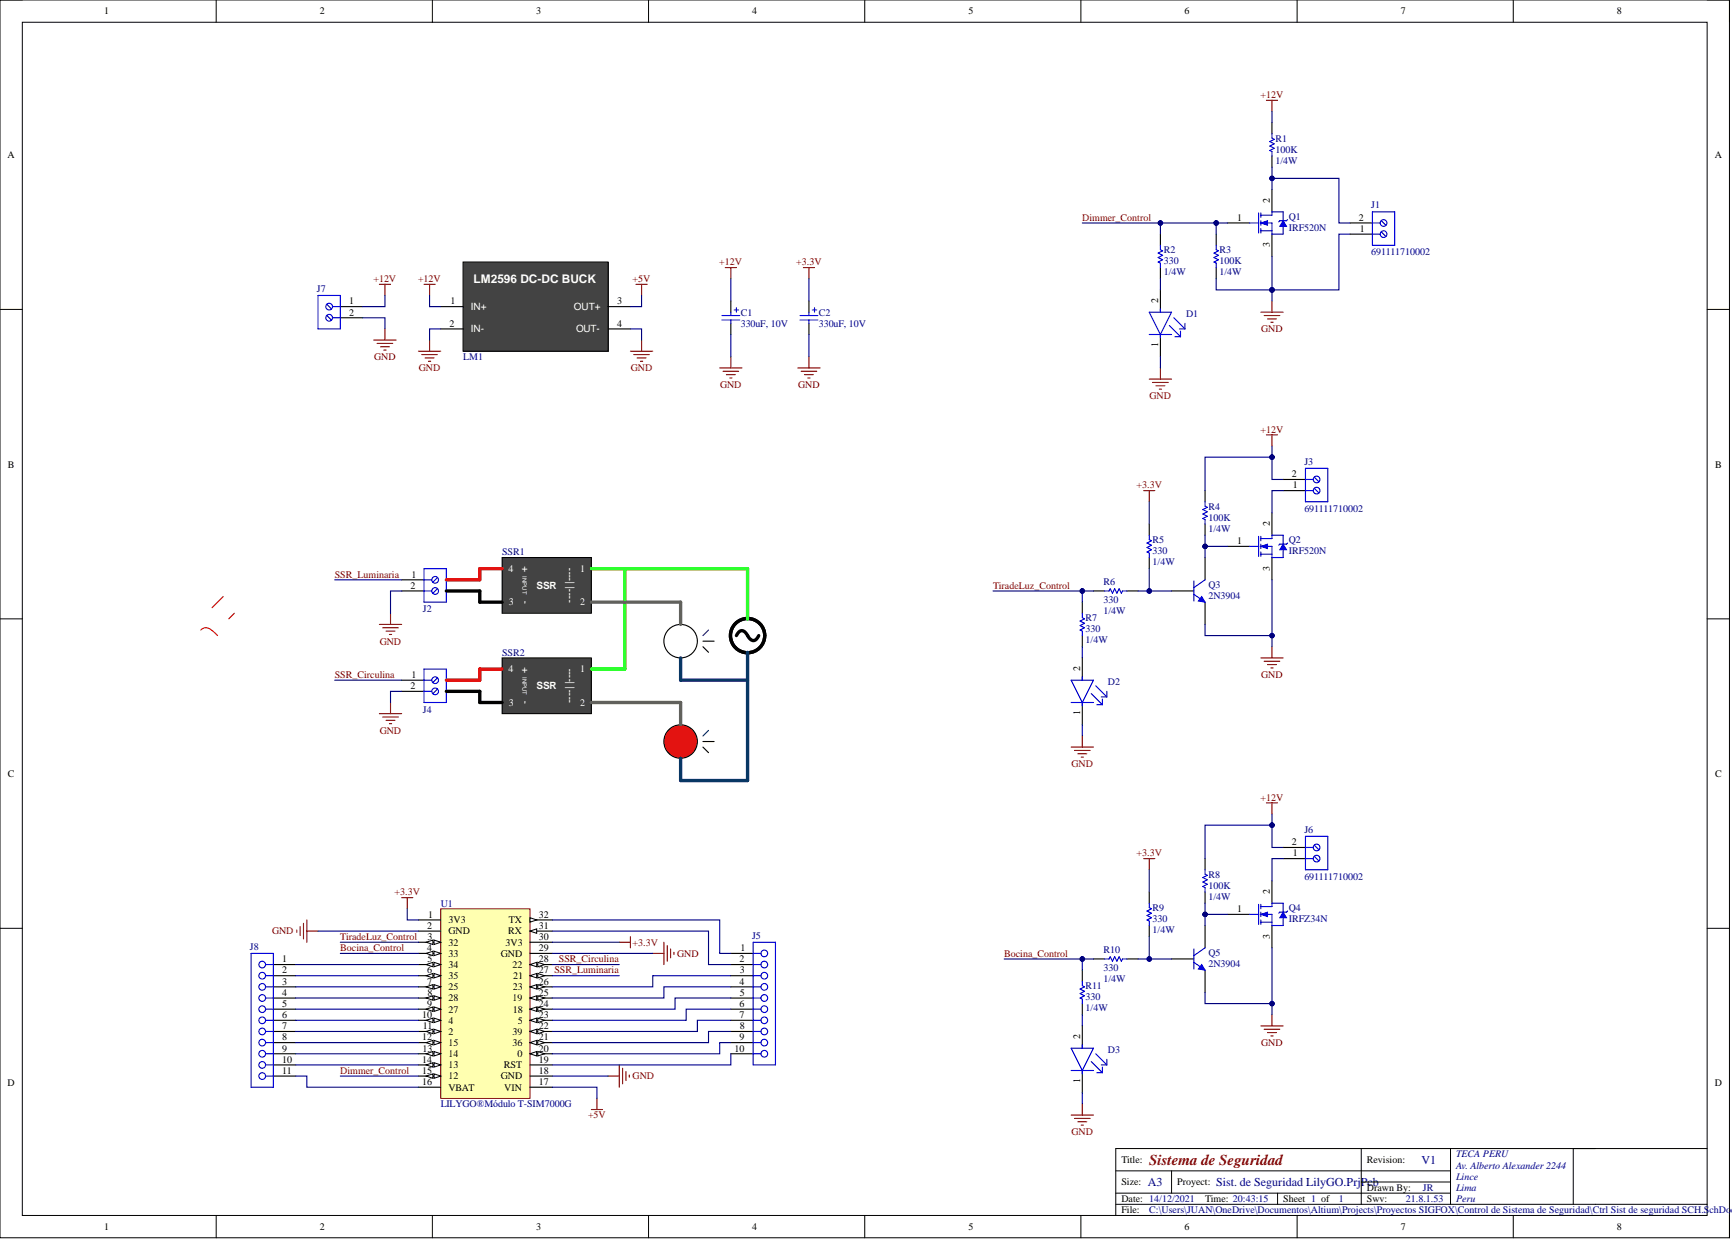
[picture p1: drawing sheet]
<svg xmlns="http://www.w3.org/2000/svg" width="393mm" height="282mm" viewBox="0 0 393 282" stroke-linecap="round" stroke-linejoin="round" font-family="sans-serif">
<defs><g id="words">
<text font-size="3.4" fill="#800000" x="261" y="264.5">Sistema de Seguridad</text>
<text font-size="2.7" fill="#fff" x="107.6" y="64.2">LM2596 DC-DC BUCK</text>
<g font-size="2.7" fill="#000080">
<text x="260.7" y="269.4">A3</text>
<text x="276.2" y="269.4">Sist. de Seguridad LilyGO.PrjPcb</text>
<text x="322.8" y="264.3">V1</text>
</g>
<g font-size="2.3">
<text x="23.7" y="3.3">1</text>
<text x="72.6" y="3.3">2</text>
<text x="121.8" y="3.3">3</text>
<text x="170.8" y="3.3">4</text>
<text x="220" y="3.3">5</text>
<text x="269" y="3.3">6</text>
<text x="318.1" y="3.3">7</text>
<text x="367.2" y="3.3">8</text>
<text x="1.7" y="35.9">A</text>
<text x="389.4" y="35.9">A</text>
<text x="288.4" y="46.1" transform="rotate(-90 288.4 46.1)">2</text>
<text x="280.9" y="50.1">1</text>
<text x="308.6" y="50.1">2</text>
<text x="308.8" y="52.7">1</text>
<text x="288.4" y="56.2" transform="rotate(-90 288.4 56.2)">3</text>
<text x="79.3" y="69.1">1</text>
<text x="79.3" y="71.7">2</text>
<text x="102.3" y="69.1">1</text>
<text x="140.1" y="69.1">3</text>
<text x="263" y="68.9" transform="rotate(-90 263 68.9)">2</text>
<text x="102.1" y="74.2">2</text>
<text x="140.1" y="74.2">4</text>
<text x="263" y="78.8" transform="rotate(-90 263 78.8)">1</text>
<text x="1.8" y="106.2">B</text>
<text x="389.5" y="106.2">B</text>
<text x="293.4" y="108.4">2</text>
<text x="293.6" y="110.9">1</text>
<text x="288.4" y="119.5" transform="rotate(-90 288.4 119.5)">2</text>
<text x="280.9" y="123.6">1</text>
<text x="93.4" y="131.2">1</text>
<text x="288.4" y="129.6" transform="rotate(-90 288.4 129.6)">3</text>
<text x="93.2" y="133.7">2</text>
<text x="93.4" y="154">1</text>
<text x="245.3" y="152.5" transform="rotate(-90 245.3 152.5)">2</text>
<text x="93.2" y="156.5">2</text>
<text x="245.3" y="162.4" transform="rotate(-90 245.3 162.4)">1</text>
<text x="1.8" y="176.5">C</text>
<text x="389.5" y="176.5">C</text>
<text x="293.4" y="192">2</text>
<text x="293.6" y="194.5">1</text>
<text x="288.4" y="203.1" transform="rotate(-90 288.4 203.1)">2</text>
<text x="97.2" y="208.4">1</text>
<text x="101.9" y="209.7">3V3</text>
<text x="115.6" y="209.7">TX</text>
<text x="122.4" y="208.4">32</text>
<text x="280.9" y="207.2">1</text>
<text x="97" y="211">2</text>
<text x="97.1" y="213.5">3</text>
<text x="101.9" y="212.2">GND</text>
<text x="101.9" y="214.8">32</text>
<text x="114.8" y="214.8">3V3</text>
<text x="115.4" y="212.2">RX</text>
<text x="122.4" y="213.5">30</text>
<text x="122.4" y="211">31</text>
<text x="288.4" y="213.2" transform="rotate(-90 288.4 213.2)">3</text>
<text x="64.1" y="221.1">2</text>
<text x="64.1" y="218.6">1</text>
<text x="97" y="216">4</text>
<text x="97" y="221.1">6</text>
<text x="97.1" y="218.6">5</text>
<text x="101.9" y="217.3">33</text>
<text x="101.9" y="219.8">34</text>
<text x="113.7" y="217.3">GND</text>
<text x="116.4" y="219.8">22</text>
<text x="122.4" y="221.1">27 SSR_Luminaria</text>
<text x="122.4" y="218.6">28</text>
<text x="122.4" y="216">29</text>
<text x="168" y="218.6">2</text>
<text x="168" y="221.1">3</text>
<text x="168.2" y="216">1</text>
<text x="64.1" y="223.6">3</text>
<text x="64.1" y="226.2">4</text>
<text x="97" y="223.6">7</text>
<text x="97.1" y="226.2">8</text>
<text x="101.9" y="222.4">35</text>
<text x="101.9" y="224.9">25</text>
<text x="101.9" y="227.4">28</text>
<text x="116.4" y="227.4">19</text>
<text x="116.5" y="224.9">23</text>
<text x="116.6" y="222.4">21</text>
<text x="122.4" y="226.2">25</text>
<text x="122.4" y="223.6">26</text>
<text x="168" y="223.6">4</text>
<text x="168" y="226.2">5</text>
<text x="64.1" y="228.7">5</text>
<text x="64.1" y="231.2">6</text>
<text x="64.1" y="233.8">7</text>
<text x="95.9" y="231.2">10</text>
<text x="96" y="233.8">11</text>
<text x="97" y="228.7">9</text>
<text x="101.9" y="230">27</text>
<text x="101.9" y="232.5">4</text>
<text x="116.4" y="230">18</text>
<text x="117.6" y="232.5">5</text>
<text x="122.4" y="233.8">22</text>
<text x="122.4" y="231.2">23</text>
<text x="122.4" y="228.7">24</text>
<text x="168" y="228.7">6</text>
<text x="168" y="231.2">7</text>
<text x="168" y="233.8">8</text>
<text x="64.1" y="236.3">8</text>
<text x="64.1" y="238.8">9</text>
<text x="95.9" y="236.3">12</text>
<text x="96" y="238.8">13</text>
<text x="101.9" y="235">2</text>
<text x="101.9" y="237.6">15</text>
<text x="116.4" y="237.6">36</text>
<text x="116.4" y="235">39</text>
<text x="122.4" y="238.8">20</text>
<text x="122.4" y="236.3">21</text>
<text x="166.8" y="238.8">10</text>
<text x="168" y="236.3">9</text>
<text x="245.3" y="236.1" transform="rotate(-90 245.3 236.1)">2</text>
<text x="64.1" y="241.4">10</text>
<text x="64.1" y="243.9">11</text>
<text x="95.9" y="241.4">14</text>
<text x="95.9" y="243.9">15</text>
<text x="101.9" y="240.1">14</text>
<text x="101.9" y="242.6">13</text>
<text x="101.9" y="245.2">12</text>
<text x="113.7" y="245.2">GND</text>
<text x="114.5" y="242.6">RST</text>
<text x="117.5" y="240.1">0</text>
<text x="122.4" y="243.9">18</text>
<text x="122.4" y="241.4">19</text>
<text x="1.7" y="246.8">D</text>
<text x="95.9" y="246.4">16</text>
<text x="101.9" y="247.7">VBAT</text>
<text x="114.5" y="247.7">VIN</text>
<text x="122.4" y="246.4">17</text>
<text x="245.3" y="246" transform="rotate(-90 245.3 246)">1</text>
<text x="389.4" y="246.8">D</text>
<text x="254.7" y="264.2">Title:</text>
<text x="254.7" y="269.2">Size:</text>
<text x="267.3" y="269.2">Proyect:</text>
<text x="310.4" y="264.2">Revision:</text>
<text x="254.7" y="273">Date: 14/12/2021</text>
<text x="254.7" y="275.6">File:</text>
<text x="273.7" y="273">Time: 20:43:15</text>
<text x="291.4" y="273">Sheet 1 of</text>
<text x="310.4" y="270.5">Drawn By:</text>
<text x="310.4" y="273">Swv:</text>
<text x="23.7" y="279.4">1</text>
<text x="72.6" y="279.4">2</text>
<text x="121.8" y="279.4">3</text>
<text x="170.8" y="279.4">4</text>
<text x="220" y="279.4">5</text>
<text x="269" y="279.4">6</text>
<text x="318.1" y="279.4">7</text>
<text x="367.2" y="279.4">8</text>
</g>
<g font-size="2.3" fill="#800000">
<text x="286.3" y="22.3">+12V</text>
<text x="245.8" y="50.1">Dimmer_Control</text>
<text x="84.8" y="64.1">+12V</text>
<text x="94.9" y="64.1">+12V</text>
<text x="143.7" y="64.1">+5V</text>
<text x="163.4" y="60.3">+12V</text>
<text x="180.8" y="60.3">+3.3V</text>
<text x="286.4" y="75.5">GND</text>
<text x="85" y="81.8">GND</text>
<text x="95.1" y="84.3">GND</text>
<text x="143.3" y="84.3">GND</text>
<text x="163.5" y="88.1">GND</text>
<text x="181.3" y="88.1">GND</text>
<text x="261.1" y="90.7">GND</text>
<text x="286.3" y="98.3">+12V</text>
<text x="258.1" y="110.9">+3.3V</text>
<text x="76" y="131.2">SSR_Luminaria</text>
<text x="225.5" y="133.7">TiradeLuz_Control</text>
<text x="86.2" y="146.4">GND</text>
<text x="76" y="154">SSR_Circulina</text>
<text x="286.4" y="154">GND</text>
<text x="86.2" y="166.7">GND</text>
<text x="243.3" y="174.3">GND</text>
<text x="286.3" y="181.8">+12V</text>
<text x="258.1" y="194.5">+3.3V</text>
<text x="89.6" y="203.4">+3.3V</text>
<text x="61.8" y="212.2">GND</text>
<text x="77.3" y="213.5">TiradeLuz_Control</text>
<text x="143.7" y="214.8">+3.3V</text>
<text x="77.3" y="216">Bocina_Control</text>
<text x="126.9" y="218.6">SSR_Circulina</text>
<text x="153.8" y="217.3">GND</text>
<text x="228.1" y="217.3">Bocina_Control</text>
<text x="286.4" y="237.6">GND</text>
<text x="77.3" y="243.9">Dimmer_Control</text>
<text x="143.7" y="245.2">GND</text>
<text x="133.5" y="254">+5V</text>
<text x="243.3" y="257.8">GND</text>
</g>
<g font-size="2.3" fill="#000080">
<text x="289.6" y="34.7">100K</text>
<text x="289.6" y="32.2">R1</text>
<text x="289.6" y="37.2">1/4W</text>
<text x="311.4" y="47.4">J1</text>
<text x="292.7" y="49.9">Q1</text>
<text x="292.7" y="52.4">IRF520N</text>
<text x="264.3" y="57.5">R2</text>
<text x="277" y="57.5">R3</text>
<text x="311.4" y="58">691111710002</text>
<text x="264.3" y="60">330</text>
<text x="264.3" y="62.6">1/4W</text>
<text x="277" y="60">100K</text>
<text x="277" y="62.6">1/4W</text>
<text x="72" y="66.4">J7</text>
<text x="168.3" y="71.7">C1</text>
<text x="186" y="71.7">C2</text>
<text x="269.4" y="71.9">D1</text>
<text x="168.3" y="74.2">330uF, 10V</text>
<text x="186" y="74.2">330uF, 10V</text>
<text x="105.2" y="81.8">LM1</text>
<text x="296.2" y="105.6">J3</text>
<text x="274.4" y="118.3">100K</text>
<text x="274.4" y="115.7">R4</text>
<text x="296.2" y="116.2">691111710002</text>
<text x="261.8" y="125.9">330</text>
<text x="261.8" y="123.3">R5</text>
<text x="274.4" y="120.8">1/4W</text>
<text x="292.7" y="123.3">Q2</text>
<text x="292.7" y="125.9">IRF520N</text>
<text x="114" y="126.1">SSR1</text>
<text x="261.8" y="128.4">1/4W</text>
<text x="250.6" y="137">330</text>
<text x="250.6" y="133">R6</text>
<text x="274.4" y="133.5">Q3</text>
<text x="274.4" y="136">2N3904</text>
<text x="96" y="139">J2</text>
<text x="246.6" y="143.6">330</text>
<text x="246.6" y="141.1">R7</text>
<text x="250.6" y="139.6">1/4W</text>
<text x="114" y="148.9">SSR2</text>
<text x="246.6" y="146.1">1/4W</text>
<text x="251.6" y="155.5">D2</text>
<text x="96" y="161.8">J4</text>
<text x="296.2" y="189.2">J6</text>
<text x="274.4" y="201.9">100K</text>
<text x="274.4" y="199.3">R8</text>
<text x="296.2" y="199.8">691111710002</text>
<text x="100.1" y="205.9">U1</text>
<text x="261.8" y="209.5">330</text>
<text x="261.8" y="206.9">R9</text>
<text x="274.4" y="204.4">1/4W</text>
<text x="292.7" y="206.9">Q4</text>
<text x="292.7" y="209.5">IRFZ34N</text>
<text x="56.8" y="215.8">J8</text>
<text x="170.8" y="213.3">J5</text>
<text x="261.8" y="212">1/4W</text>
<text x="250.6" y="220.6">330</text>
<text x="250.6" y="216.5">R10</text>
<text x="274.4" y="217.1">Q5</text>
<text x="274.4" y="219.6">2N3904</text>
<text x="246.6" y="227.2">330</text>
<text x="246.6" y="224.7">R11</text>
<text x="250.6" y="223.1">1/4W</text>
<text x="246.6" y="229.7">1/4W</text>
<text x="251.6" y="239.1">D3</text>
<text x="100.1" y="251.5">LILYGO®Módulo T-SIM7000G</text>
<text x="330.7" y="262.9">TECA PERU</text>
<text x="330.7" y="265.4">Av. Alberto Alexander 2244</text>
<text x="330.7" y="268">Lince</text>
<text x="261" y="275.6">C:\Users\JUAN\OneDrive\Documentos\Altium\Projects\Proyectos SIGFOX\Control de Sistema de Seguridad\Ctrl Sist de seguridad SCH.SchDoc</text>
<text x="304.1" y="273">1</text>
<text x="319.3" y="273">21.8.1.53</text>
<text x="323.1" y="270.5">JR</text>
<text x="330.7" y="270.5">Lima</text>
<text x="330.7" y="273">Peru</text>
</g>
<g font-size="2.3" fill="#fff">
<text x="106.9" y="70.4">IN+</text>
<text x="130.3" y="70.4">OUT+</text>
<text x="106.9" y="75.5">IN-</text>
<text x="130.8" y="75.5">OUT-</text>
<text x="115.5" y="129.9">4</text>
<text x="118.5" y="130">+</text>
<text x="131.8" y="129.9">1</text>
<text x="115.6" y="137.5">3</text>
<text x="119.9" y="137.1" transform="rotate(-90 119.9 137.1)">-</text>
<text x="121.8" y="133.8">SSR</text>
<text x="130" y="136.8" transform="rotate(-90 130 136.8)">----| |----</text>
<text x="131.8" y="137.5">2</text>
<text x="115.5" y="152.7">4</text>
<text x="118.5" y="152.8">+</text>
<text x="131.8" y="152.7">1</text>
<text x="115.6" y="160.3">3</text>
<text x="119.9" y="159.9" transform="rotate(-90 119.9 159.9)">-</text>
<text x="121.8" y="156.6">SSR</text>
<text x="130" y="159.6" transform="rotate(-90 130 159.6)">----| |----</text>
<text x="131.8" y="160.3">2</text>
</g>
<g font-size="1.3" fill="#fff">
<text x="118.6" y="130.9" transform="rotate(90 118.6 130.9)">INPUT</text>
<text x="118.6" y="153.7" transform="rotate(90 118.6 153.7)">INPUT</text>
</g>
</g></defs>
<g fill="none" stroke="#000" stroke-width=".23">
<path d="M0 0h392.8v281.1h-392.8zM0 0h5.1M49.1 0v5.1M98.2 0v5.1M147.3 0v5.1M196.4 0v5.1M245.5 0v5.1M294.6 0v5.1M343.7 0v5.1M387.7 0h5.1v5.1M5.1 5.1h382.6v271h-382.6zM0 70.3h5.1"/>
<path d="M387.7 70.3h5.1M0 140.6h5.1M387.7 140.6h5.1M0 210.8h5.1M387.7 210.8h5.1M49.1 276.1v5M98.2 276.1v5M147.3 276.1v5M196.4 276.1v5M245.5 276.1v5M253.4 265.9h76M253.4 273.5h134.3"/>
<path d="M253.4 271h76M266.1 265.9v5.1M290.1 271v2.5M294.6 276.1v5M309.1 260.9v12.6M309.1 268.5h20.3M329.4 260.9v12.6M343.7 276.1v5M357.3 260.9v12.6M387.7 260.9h-134.3v15.2M392.8 276.1v5"/>
</g>
<path d="M278.7 50.6h5.1M288.9 43v5.1M288.9 53.2v5" fill="none" stroke="#000" stroke-width=".25"/>
<path d="M283.8 50.6h2M285.8 48.4v4.5M286.3 48.9h2.6M286.3 50.6h2.6v2.6M286.3 52.4h2.6M286.3 48.4v1M286.3 50.1v1.1M286.3 51.9v1" fill="none" stroke="#00f" stroke-width=".25"/>
<path d="M286.3 50.6l1.6-.5v1.1z" fill="#00f"/>
<path d="M286.3 50.6l1.6-.5v1.1z" fill="none" stroke="#00f" stroke-width=".23"/>
<path d="M288.9 48.9v-.8h2.5v2M291.4 51.4v1.8h-2.5" fill="none" stroke="#00f" stroke-width=".25"/>
<path d="M291.4 50.1l.8 1.3h-1.6z" fill="#00f"/>
<path d="M291.4 50.1l.8 1.3h-1.6z" fill="none" stroke="#00f" stroke-width=".23"/>
<path d="M292.4 49.9l-.2 .2h-1.6l-.2 .3M271.1 135l2.6 1.8M271.1 132v4.5M273.7 131.7l-2.6 1.8" fill="none" stroke="#00f" stroke-width=".25"/>
<path d="M266.1 134.2h5M273.7 126.6v5.1M273.7 136.8v5" fill="none" stroke="#000" stroke-width=".25"/>
<path d="M272.9 135.5l.8 1.3-1.5-.3z" fill="#00f"/>
<path d="M272.9 135.5l.8 1.3-1.5-.3z" fill="none" stroke="#00f" stroke-width=".23"/>
<path d="M288.9 27.9v2.5M288.9 35.5v2.5M263.5 53.2v2.5M276.2 53.2v2.5M263.5 60.8v2.5M263.5 65.8v5.1M263.5 76v5M276.2 60.8v2.5M288.9 116.5v5.1M278.7 124.1h5.1M288.9 126.6v5.1" fill="none" stroke="#000" stroke-width=".25"/>
<g fill="none" stroke="#00f" stroke-width=".25">
<path d="M288.9 30.4v1l.5 .3-1 .5 1 .5-1 .5 1 .5-1 .5 .5 .2v1.1M263.5 55.7v1l.5 .3-1 .5 1 .5-1 .5 1 .5-1 .5 .5 .3v1M276.2 55.7v1l.5 .3-1 .5 1 .5-1 .5 1 .5-1 .5 .5 .3v1M261 70.9h5.1l-2.6 5.1zM261 76h5.1M263.5 70.2v.7M263.5 76v.7M265.6 73.9l2.5 2.6M266.6 72.2l2.5 2.5M266.8 76.5h1.3M267.8 74.7h1.3M268.1 75.2v1.3"/>
<path d="M269.1 73.4v1.3M283.8 124.1h2M285.8 121.8v4.6M286.3 124.1h2.6v2.5M286.3 122.3h2.6M286.3 125.9h2.6M286.3 121.8v1M286.3 123.6v1M286.3 125.4v1"/>
</g>
<path d="M287.6 22.8h2.5M288.9 22.8v2.5M286.3 70.9h5.1M287.1 71.7h3.5M287.9 72.4h2M288.6 73.2h.5M288.9 68.4v2.5M261 86.1h5.1M261.8 86.9h3.5M262.5 87.6h2M263.3 88.4h.5M263.5 83.6v2.5" fill="none" stroke="#800000" stroke-width=".25"/>
<path d="M286.3 124.1l1.6-.5v1z" fill="#00f"/>
<path d="M286.3 124.1l1.6-.5v1z" fill="none" stroke="#00f" stroke-width=".23"/>
<path d="M288.9 122.3v-.7h2.5v2M291.4 124.9v1.7h-2.5" fill="none" stroke="#00f" stroke-width=".25"/>
<path d="M291.4 123.6l.8 1.3h-1.6z" fill="#00f"/>
<path d="M291.4 123.6l.8 1.3h-1.6z" fill="none" stroke="#00f" stroke-width=".23"/>
<g fill="none" stroke="#00f" stroke-width=".25">
<path d="M273.7 114v1l.5 .2-1 .5 1 .5-1 .6 1 .5-1 .5 .5 .2v1M296.5 111.4h1.8M296.5 108.9h1.8M296.5 106.4h5v7.6h-5zM298.5 110.9l1.1 1.1M298.5 108.4l1.1 1M245.8 139.3v1l.5 .3-1 .5 1 .5-1 .5 1 .5-1 .5 .5 .2v1.1M250.9 134.2h1l.2-.5 .5 1 .5-1 .6 1 .5-1 .5 1 .2-.5h1M261 121.6v1l.5 .2-1 .5 1 .5-1 .6 1 .5-1 .5 .5 .2v1M292.4 123.3l-.2 .3h-1.6l-.2 .2M243.3 154.5h5l-2.5 5.1zM243.3 159.6h5"/>
<path d="M245.8 153.7v.8M245.8 159.6v.7M247.8 157.5l2.6 2.6M248.8 155.8l2.6 2.5M250.1 158.3h1.3M250.4 158.8v1.3M251.4 157v1.3M249.1 160.1h1.3M271.1 218.6l2.6 1.7M271.1 215.5v4.6M273.7 215.3l-2.6 1.8"/>
<circle cx="299" cy="108.9" r=".76"/>
<circle cx="299" cy="111.4" r=".76"/>
</g>
<g fill="none" stroke="#000" stroke-width=".25">
<path d="M261 119v2.6M273.7 111.4v2.6M273.7 119v2.6M291.4 111.4h5.1M291.4 108.9h5.1M245.8 136.8v2.5M248.3 134.2h2.6M255.9 134.2h2.6M261 126.6v2.6M245.8 144.4v2.5M245.8 149.4v5.1M245.8 159.6v5"/>
<path d="M266.1 217.8h5M273.7 210.2v5.1M273.7 220.3v5.1"/>
</g>
<g fill="none" stroke="#800000" stroke-width=".25">
<path d="M287.6 98.8h2.5M288.9 98.8v2.5M259.7 111.4h2.6M261 111.4v2.6M286.3 149.4h5.1M287.1 150.2h3.5M287.9 150.9h2M288.6 151.7h.5M288.9 146.9v2.5M243.3 169.7h5M244 170.5h3.6M244.8 171.2h2"/>
<path d="M245.5 172h.6M245.8 167.2v2.5"/>
</g>
<path d="M272.9 219.1l.8 1.2-1.5-.2z" fill="#00f"/>
<path d="M272.9 219.1l.8 1.2-1.5-.2z" fill="none" stroke="#00f" stroke-width=".23"/>
<path d="M278.7 207.7h5.1M288.9 200.1v5.1M288.9 210.2v5.1" fill="none" stroke="#000" stroke-width=".25"/>
<path d="M283.8 207.7h2M285.8 205.4v4.6M286.3 205.9h2.6M286.3 207.7h2.6v2.5M286.3 209.5h2.6M286.3 205.4v1M286.3 207.2v1M286.3 208.9v1.1" fill="none" stroke="#00f" stroke-width=".25"/>
<path d="M286.3 207.7l1.6-.5v1z" fill="#00f"/>
<path d="M286.3 207.7l1.6-.5v1z" fill="none" stroke="#00f" stroke-width=".23"/>
<path d="M288.9 205.9v-.7h2.5v2M291.4 208.4v1.8h-2.5" fill="none" stroke="#00f" stroke-width=".25"/>
<path d="M291.4 207.2l.8 1.2h-1.6z" fill="#00f"/>
<path d="M291.4 207.2l.8 1.2h-1.6z" fill="none" stroke="#00f" stroke-width=".23"/>
<g fill="none" stroke="#00f" stroke-width=".25">
<path d="M311.7 53.2h1.8M311.7 50.6h1.8M311.7 48.1h5v7.6h-5zM313.7 52.7l1.1 1M313.7 50.1l1.1 1.1M72.2 67.1h5.1v7.6h-5.1zM74.2 69.1l1.1 1.1M74.2 71.6l1.1 1.1M75.5 69.6h1.8M75.5 72.2h1.8M273.7 197.6v1l.5 .2-1 .5 1 .5-1 .5 1 .5-1 .6 .5 .2v1M296.5 195h1.8"/>
<path d="M296.5 192.5h1.8M296.5 190h5v7.6h-5zM298.5 194.5l1.1 1.1M298.5 192l1.1 1M250.9 217.8h1l.2-.5 .5 1 .5-1 .6 1 .5-1 .5 1 .2-.5h1M261 205.2v1l.5 .2-1 .5 1 .5-1 .5 1 .5-1 .5 .5 .3v1M292.4 206.9l-.2 .3h-1.6l-.2 .2M243.3 238.1h5l-2.5 5zM245.8 222.9v1l.5 .2-1 .6 1 .5-1 .5 1 .5-1 .5 .5 .2v1M245.8 237.3v.8M248.8 239.3l2.6 2.6M243.3 243.1h5"/>
<path d="M245.8 243.1v.8M247.8 241.1l2.6 2.5M249.1 243.6h1.3M250.1 241.9h1.3M250.4 242.4v1.2M251.4 240.6v1.3"/>
<circle cx="314.2" cy="53.2" r=".76"/>
<circle cx="314.2" cy="50.6" r=".76"/>
<circle cx="74.8" cy="72.2" r=".76"/>
<circle cx="74.8" cy="69.6" r=".76"/>
<circle cx="299" cy="195" r=".76"/>
<circle cx="299" cy="192.5" r=".76"/>
</g>
<g fill="none" stroke="#000" stroke-width=".25">
<path d="M306.6 53.2h5.1M306.6 50.6h5.1M77.3 69.6h5.1M77.3 72.2h5.1M273.7 195v2.6M291.4 195h5.1M291.4 192.5h5.1M248.3 217.8h2.6M255.9 217.8h2.6M261 202.6v2.6M261 210.2v2.5M273.7 202.6v2.6"/>
<path d="M245.8 220.3v2.6M245.8 227.9v2.6M245.8 233v5.1M245.8 243.1v5.1"/>
</g>
<g fill="none" stroke="#800000" stroke-width=".25">
<path d="M84.9 77.2h5.1M85.6 78h3.6M86.2 64.6h2.5M86.4 78.8h2M87.2 79.5h.5M87.4 64.6v2.5M87.4 74.7v2.5M259.7 195h2.6M261 195v2.6M287.6 182.4h2.5M288.9 182.4v2.5M67.4 211.2v.5"/>
<path d="M68.2 210.5v2M68.9 209.7v3.6M69.7 208.9v5.1M69.7 211.5h2.5M91.2 203.9h2.6M92.5 203.9v2.5M286.3 233h5.1M287.1 233.8h3.5M287.9 234.5h2M288.6 235.3h.5M288.9 230.5v2.5M243.3 253.3h5"/>
<path d="M244 254h3.6M244.8 254.8h2M245.5 255.6h.6M245.8 250.7v2.6"/>
</g>
<path d="M100.1 206.4h20.3v43.1h-20.3z" fill-rule="evenodd" fill="#ffffb0"/>
<path d="M100.1 206.4h20.3v43.1h-20.3z" fill="none" stroke="#800000" stroke-width=".23"/>
<path d="M95 208.9h5.1M95 211.5h5.1M95 214h5.1" fill="none" stroke="#000" stroke-width=".25"/>
<path d="M98.6 213.5l1.5 .5-1.5 .5z" fill="#f8fcff"/>
<path d="M98.6 213.5l1.5 .5-1.5 .5z" fill="none" stroke="#000" stroke-width=".23"/>
<path d="M96.8 214l1.5-.5v1z" fill="#f8fcff"/>
<path d="M96.8 214l1.5-.5v1z" fill="none" stroke="#000" stroke-width=".23"/>
<path d="M95 216.5h5.1" fill="none" stroke="#000" stroke-width=".25"/>
<path d="M98.6 216l1.5 .5-1.5 .6z" fill="#f8fcff"/>
<path d="M98.6 216l1.5 .5-1.5 .6z" fill="none" stroke="#000" stroke-width=".23"/>
<path d="M96.8 216.5l1.5-.5v1.1z" fill="#f8fcff"/>
<path d="M96.8 216.5l1.5-.5v1.1z" fill="none" stroke="#000" stroke-width=".23"/>
<path d="M95 219.1h5.1" fill="none" stroke="#000" stroke-width=".25"/>
<path d="M98.6 218.6l1.5 .5-1.5 .5z" fill="#f8fcff"/>
<path d="M98.6 218.6l1.5 .5-1.5 .5z" fill="none" stroke="#000" stroke-width=".23"/>
<path d="M96.8 219.1l1.5-.5v1z" fill="#f8fcff"/>
<path d="M96.8 219.1l1.5-.5v1z" fill="none" stroke="#000" stroke-width=".23"/>
<path d="M95 221.6h5.1" fill="none" stroke="#000" stroke-width=".25"/>
<path d="M98.6 221.1l1.5 .5-1.5 .5z" fill="#f8fcff"/>
<path d="M98.6 221.1l1.5 .5-1.5 .5z" fill="none" stroke="#000" stroke-width=".23"/>
<path d="M96.8 221.6l1.5-.5v1z" fill="#f8fcff"/>
<path d="M96.8 221.6l1.5-.5v1z" fill="none" stroke="#000" stroke-width=".23"/>
<path d="M95 224.1h5.1" fill="none" stroke="#000" stroke-width=".25"/>
<path d="M98.6 223.6l1.5 .5-1.5 .6z" fill="#f8fcff"/>
<path d="M98.6 223.6l1.5 .5-1.5 .6z" fill="none" stroke="#000" stroke-width=".23"/>
<path d="M96.8 224.1l1.5-.5v1.1z" fill="#f8fcff"/>
<path d="M96.8 224.1l1.5-.5v1.1z" fill="none" stroke="#000" stroke-width=".23"/>
<path d="M95 226.7h5.1" fill="none" stroke="#000" stroke-width=".25"/>
<path d="M98.6 226.2l1.5 .5-1.5 .5z" fill="#f8fcff"/>
<path d="M98.6 226.2l1.5 .5-1.5 .5z" fill="none" stroke="#000" stroke-width=".23"/>
<path d="M96.8 226.7l1.5-.5v1z" fill="#f8fcff"/>
<path d="M96.8 226.7l1.5-.5v1z" fill="none" stroke="#000" stroke-width=".23"/>
<path d="M95 229.2h5.1" fill="none" stroke="#000" stroke-width=".25"/>
<path d="M98.6 228.7l1.5 .5-1.5 .5z" fill="#f8fcff"/>
<path d="M98.6 228.7l1.5 .5-1.5 .5z" fill="none" stroke="#000" stroke-width=".23"/>
<path d="M96.8 229.2l1.5-.5v1z" fill="#f8fcff"/>
<path d="M96.8 229.2l1.5-.5v1z" fill="none" stroke="#000" stroke-width=".23"/>
<path d="M95 231.7h5.1" fill="none" stroke="#000" stroke-width=".25"/>
<path d="M98.6 231.2l1.5 .5-1.5 .6z" fill="#f8fcff"/>
<path d="M98.6 231.2l1.5 .5-1.5 .6z" fill="none" stroke="#000" stroke-width=".23"/>
<path d="M96.8 231.7l1.5-.5v1.1z" fill="#f8fcff"/>
<path d="M96.8 231.7l1.5-.5v1.1z" fill="none" stroke="#000" stroke-width=".23"/>
<path d="M95 234.3h5.1" fill="none" stroke="#000" stroke-width=".25"/>
<path d="M98.6 233.8l1.5 .5-1.5 .5z" fill="#f8fcff"/>
<path d="M98.6 233.8l1.5 .5-1.5 .5z" fill="none" stroke="#000" stroke-width=".23"/>
<path d="M96.8 234.3l1.5-.5v1z" fill="#f8fcff"/>
<path d="M96.8 234.3l1.5-.5v1z" fill="none" stroke="#000" stroke-width=".23"/>
<path d="M95 236.8h5.1" fill="none" stroke="#000" stroke-width=".25"/>
<path d="M98.6 236.3l1.5 .5-1.5 .5z" fill="#f8fcff"/>
<path d="M98.6 236.3l1.5 .5-1.5 .5z" fill="none" stroke="#000" stroke-width=".23"/>
<path d="M96.8 236.8l1.5-.5v1z" fill="#f8fcff"/>
<path d="M96.8 236.8l1.5-.5v1z" fill="none" stroke="#000" stroke-width=".23"/>
<path d="M95 239.3h5.1" fill="none" stroke="#000" stroke-width=".25"/>
<path d="M98.6 238.8l1.5 .5-1.5 .6z" fill="#f8fcff"/>
<path d="M98.6 238.8l1.5 .5-1.5 .6z" fill="none" stroke="#000" stroke-width=".23"/>
<path d="M96.8 239.3l1.5-.5v1.1z" fill="#f8fcff"/>
<path d="M96.8 239.3l1.5-.5v1.1z" fill="none" stroke="#000" stroke-width=".23"/>
<path d="M95 241.9h5.1" fill="none" stroke="#000" stroke-width=".25"/>
<path d="M98.6 241.4l1.5 .5-1.5 .5z" fill="#f8fcff"/>
<path d="M98.6 241.4l1.5 .5-1.5 .5z" fill="none" stroke="#000" stroke-width=".23"/>
<path d="M96.8 241.9l1.5-.5v1z" fill="#f8fcff"/>
<path d="M96.8 241.9l1.5-.5v1z" fill="none" stroke="#000" stroke-width=".23"/>
<path d="M95 244.4h5.1" fill="none" stroke="#000" stroke-width=".25"/>
<path d="M98.6 243.9l1.5 .5-1.5 .5z" fill="#f8fcff"/>
<path d="M98.6 243.9l1.5 .5-1.5 .5z" fill="none" stroke="#000" stroke-width=".23"/>
<path d="M96.8 244.4l1.5-.5v1z" fill="#f8fcff"/>
<path d="M96.8 244.4l1.5-.5v1z" fill="none" stroke="#000" stroke-width=".23"/>
<path d="M120.4 239.3h5M95 246.9h5.1M120.4 246.9h5M120.4 244.4h5M120.4 241.9h5" fill="none" stroke="#000" stroke-width=".25"/>
<path d="M120.4 239.3l1.5-.5v1.1z" fill="#f8fcff"/>
<path d="M120.4 239.3l1.5-.5v1.1z" fill="none" stroke="#000" stroke-width=".23"/>
<path d="M122.1 238.8l1.6 .5-1.6 .6z" fill="#f8fcff"/>
<path d="M122.1 238.8l1.6 .5-1.6 .6z" fill="none" stroke="#000" stroke-width=".23"/>
<path d="M120.4 236.8h5" fill="none" stroke="#000" stroke-width=".25"/>
<path d="M120.4 236.8l1.5-.5v1z" fill="#f8fcff"/>
<path d="M120.4 236.8l1.5-.5v1z" fill="none" stroke="#000" stroke-width=".23"/>
<path d="M122.1 236.3l1.6 .5-1.6 .5z" fill="#f8fcff"/>
<path d="M122.1 236.3l1.6 .5-1.6 .5z" fill="none" stroke="#000" stroke-width=".23"/>
<path d="M120.4 234.3h5" fill="none" stroke="#000" stroke-width=".25"/>
<path d="M120.4 234.3l1.5-.5v1z" fill="#f8fcff"/>
<path d="M120.4 234.3l1.5-.5v1z" fill="none" stroke="#000" stroke-width=".23"/>
<path d="M122.1 233.8l1.6 .5-1.6 .5z" fill="#f8fcff"/>
<path d="M122.1 233.8l1.6 .5-1.6 .5z" fill="none" stroke="#000" stroke-width=".23"/>
<path d="M120.4 231.7h5" fill="none" stroke="#000" stroke-width=".25"/>
<path d="M120.4 231.7l1.5-.5v1.1z" fill="#f8fcff"/>
<path d="M120.4 231.7l1.5-.5v1.1z" fill="none" stroke="#000" stroke-width=".23"/>
<path d="M122.1 231.2l1.6 .5-1.6 .6z" fill="#f8fcff"/>
<path d="M122.1 231.2l1.6 .5-1.6 .6z" fill="none" stroke="#000" stroke-width=".23"/>
<path d="M120.4 229.2h5" fill="none" stroke="#000" stroke-width=".25"/>
<path d="M120.4 229.2l1.5-.5v1z" fill="#f8fcff"/>
<path d="M120.4 229.2l1.5-.5v1z" fill="none" stroke="#000" stroke-width=".23"/>
<path d="M122.1 228.7l1.6 .5-1.6 .5z" fill="#f8fcff"/>
<path d="M122.1 228.7l1.6 .5-1.6 .5z" fill="none" stroke="#000" stroke-width=".23"/>
<path d="M120.4 226.7h5" fill="none" stroke="#000" stroke-width=".25"/>
<path d="M120.4 226.7l1.5-.5v1z" fill="#f8fcff"/>
<path d="M120.4 226.7l1.5-.5v1z" fill="none" stroke="#000" stroke-width=".23"/>
<path d="M122.1 226.2l1.6 .5-1.6 .5z" fill="#f8fcff"/>
<path d="M122.1 226.2l1.6 .5-1.6 .5z" fill="none" stroke="#000" stroke-width=".23"/>
<path d="M120.4 224.1h5" fill="none" stroke="#000" stroke-width=".25"/>
<path d="M120.4 224.1l1.5-.5v1.1z" fill="#f8fcff"/>
<path d="M120.4 224.1l1.5-.5v1.1z" fill="none" stroke="#000" stroke-width=".23"/>
<path d="M122.1 223.6l1.6 .5-1.6 .6z" fill="#f8fcff"/>
<path d="M122.1 223.6l1.6 .5-1.6 .6z" fill="none" stroke="#000" stroke-width=".23"/>
<path d="M120.4 221.6h5" fill="none" stroke="#000" stroke-width=".25"/>
<path d="M120.4 221.6l1.5-.5v1z" fill="#f8fcff"/>
<path d="M120.4 221.6l1.5-.5v1z" fill="none" stroke="#000" stroke-width=".23"/>
<path d="M122.1 221.1l1.6 .5-1.6 .5z" fill="#f8fcff"/>
<path d="M122.1 221.1l1.6 .5-1.6 .5z" fill="none" stroke="#000" stroke-width=".23"/>
<path d="M120.4 219.1h5" fill="none" stroke="#000" stroke-width=".25"/>
<path d="M120.4 219.1l1.5-.5v1z" fill="#f8fcff"/>
<path d="M120.4 219.1l1.5-.5v1z" fill="none" stroke="#000" stroke-width=".23"/>
<path d="M122.1 218.6l1.6 .5-1.6 .5z" fill="#f8fcff"/>
<path d="M122.1 218.6l1.6 .5-1.6 .5z" fill="none" stroke="#000" stroke-width=".23"/>
<path d="M120.4 216.5h5M120.4 214h5M120.4 211.5h5" fill="none" stroke="#000" stroke-width=".25"/>
<path d="M120.4 211.5l1.5-.5v1z" fill="#f8fcff"/>
<path d="M120.4 211.5l1.5-.5v1z" fill="none" stroke="#000" stroke-width=".23"/>
<path d="M120.4 208.9h5" fill="none" stroke="#000" stroke-width=".25"/>
<path d="M120.4 208.4l1.5 .5-1.5 .6z" fill="#f8fcff"/>
<path d="M120.4 208.4l1.5 .5-1.5 .6z" fill="none" stroke="#000" stroke-width=".23"/>
<path d="M114 126.6h20.3v12.7h-20.3z" fill-rule="evenodd" fill="#434343"/>
<path d="M114 126.6h20.3v12.7h-20.3z" fill="none" stroke="#000" stroke-width=".23"/>
<path d="M114 149.4h20.3v12.7h-20.3z" fill-rule="evenodd" fill="#434343"/>
<path d="M114 149.4h20.3v12.7h-20.3z" fill="none" stroke="#000" stroke-width=".23"/>
<path d="M105.2 59.5h32.9v20.3h-32.9z" fill-rule="evenodd" fill="#434343"/>
<path d="M105.2 59.5h32.9v20.3h-32.9z" fill="none" stroke="#000" stroke-width=".23"/>
<g fill="none" stroke="#000" stroke-width=".25">
<path d="M100.1 69.6h5.1M100.1 74.7h5.1M138.1 69.6h5.1M138.1 74.7h5.1M166 68.4v2.5M166 73.4v2.6M183.7 68.4v2.5M183.7 73.4v2.6M91.2 131.7h5.1M91.2 134.2h5.1M91.2 154.5h5.1M91.2 157h5.1"/>
<path d="M62.1 219.1h5.1M166 219.1h5M166 216.5h5M62.1 221.6h5.1M62.1 224.1h5.1M62.1 226.7h5.1M62.1 229.2h5.1M62.1 231.7h5.1M62.1 234.3h5.1M62.1 236.8h5.1M62.1 239.3h5.1M166 221.6h5"/>
<path d="M166 224.1h5M166 226.7h5M166 229.2h5M166 231.7h5M166 234.3h5M166 236.8h5M166 239.3h5M62.1 241.9h5.1M62.1 244.4h5.1"/>
</g>
<g fill="none" stroke="#800000" stroke-width=".25">
<path d="M95 79.8h5.1M96.3 64.6h2.5M97.6 64.6v2.5M97.6 77.2v2.6M143.2 79.8h5M144.4 64.6h2.6M145.7 64.6v2.5M145.7 77.2v2.6M164.7 60.8h2.5M166 60.8v2.5M182.4 60.8h2.6M183.7 60.8v2.5"/>
<path d="M95.8 80.5h3.5M96.5 81.3h2.1M97.3 82.1h.5M143.9 80.5h3.6M144.7 81.3h2M145.5 82.1h.5M163.4 83.6h5.1M164.2 84.3h3.6M165 85.1h2M165.7 85.9h.5M166 81v2.6M181.2 83.6h5"/>
<path d="M181.9 84.3h3.6M182.7 85.1h2M183.5 85.9h.5M183.7 81v2.6M88.7 139.3v2.5M86.2 141.8h5M86.9 142.6h3.6M87.7 143.3h2M88.4 144.1h.5M88.7 159.6v2.5M86.2 162.1h5M86.9 162.9h3.6"/>
<path d="M87.7 163.6h2M88.4 164.4h.5M140.6 214h2.6M143.2 212.7v2.6M148.2 216.5h2.6M150.8 214v5.1M151.5 214.8v3.5M152.3 215.5v2.1M153.1 216.3v.5M134.3 252h2.5M135.6 249.5v2.5M138.1 244.4h2.5"/>
<path d="M140.6 241.9v5M141.4 242.6v3.6M142.2 243.4v2M142.9 244.2v.5"/>
</g>
<g fill="none" stroke="#00f" stroke-width=".25">
<path d="M163.9 71.7h4.1M163.9 72.7h4.1M166 70.9v.8M166 72.7v.7M166.7 70.4h1.1M167.2 69.9v1M181.7 71.7h4M181.7 72.7h4M183.7 70.9v.8M183.7 72.7v.7M184.5 70.4h1M185 69.9v1"/>
<path d="M96.3 131.7h1.8M96.3 134.2h1.8M96.3 129.2h5.1v7.6h-5.1zM99.4 131.2l-1.1 1M99.4 133.7l-1.1 1.1M96.3 152h5.1v7.6h-5.1zM96.3 154.5h1.8M96.3 157h1.8M99.4 154l-1.1 1M99.4 156.5l-1.1 1.1M57 216.5h5.1v30.4h-5.1zM60.3 219.1h1.8"/>
<path d="M171 219.1h1.8M171 216.5h1.8M171 214h5.1v27.9h-5.1zM60.3 221.6h1.8M60.3 224.1h1.8M60.3 226.7h1.8M60.3 229.2h1.8M60.3 231.7h1.8M60.3 234.3h1.8M60.3 236.8h1.8M60.3 239.3h1.8M171 221.6h1.8"/>
<path d="M171 224.1h1.8M171 226.7h1.8M171 229.2h1.8M171 231.7h1.8M171 234.3h1.8M171 236.8h1.8M171 239.3h1.8M60.3 241.9h1.8M60.3 244.4h1.8"/>
<circle cx="98.8" cy="134.2" r=".76"/>
<circle cx="98.8" cy="131.7" r=".76"/>
<circle cx="98.8" cy="154.5" r=".76"/>
<circle cx="98.8" cy="157" r=".76"/>
<circle cx="59.5" cy="219.1" r=".76"/>
<circle cx="173.6" cy="219.1" r=".76"/>
<circle cx="173.6" cy="216.5" r=".76"/>
<circle cx="59.5" cy="229.2" r=".76"/>
<circle cx="59.5" cy="226.7" r=".76"/>
<circle cx="59.5" cy="234.3" r=".76"/>
<circle cx="59.5" cy="236.8" r=".76"/>
<circle cx="59.5" cy="239.3" r=".76"/>
<circle cx="59.5" cy="231.7" r=".76"/>
<circle cx="59.5" cy="224.1" r=".76"/>
<circle cx="59.5" cy="221.6" r=".76"/>
<circle cx="173.6" cy="229.2" r=".76"/>
<circle cx="173.6" cy="226.7" r=".76"/>
<circle cx="173.6" cy="234.3" r=".76"/>
<circle cx="173.6" cy="236.8" r=".76"/>
<circle cx="173.6" cy="231.7" r=".76"/>
<circle cx="173.6" cy="239.3" r=".76"/>
<circle cx="173.6" cy="224.1" r=".76"/>
<circle cx="173.6" cy="221.6" r=".76"/>
<circle cx="59.5" cy="244.4" r=".76"/>
<circle cx="59.5" cy="241.9" r=".76"/>
</g>
<g fill="none" stroke="#000" stroke-width=".76">
<path d="M101.4 134.2h7.6v2.6h5M101.4 157h7.6v2.6h5M167.2 144.4l.2-.3a1.26 1.26 0 0 1 1.3-.8 1.26 1.26 0 0 1 1.1 1.1l.1 .1a1.24 1.24 0 0 0 1.3 1 1.24 1.24 0 0 0 1.1-1.1"/>
<circle cx="169.8" cy="144.4" r="3.9"/>
</g>
<path d="M50.7 135.5l-2.6 2.5M53.2 139.3l-1.3 1.3M45.6 143.1a1.89 1.89 0 0 1 2.9 .4l.9 .9" fill="none" stroke="#f00" stroke-width=".25"/>
<path d="M114 129.2h-5v2.5h-7.6M114 152h-5v2.5h-7.6" fill="none" stroke="#f00" stroke-width=".76"/>
<path d="M134.3 129.2h35.5v11.4M141.9 129.2v22.8h-7.6" fill="none" stroke="#0f0" stroke-width=".76"/>
<path d="M288.9 25.3v2.6M288.9 58.2v10.2" fill="none" stroke="#000080" stroke-width=".25"/>
<circle cx="288.9" cy="65.8" r=".51" fill="#000080"/>
<circle cx="288.9" cy="65.8" r=".51" fill="none" stroke="#000080" stroke-width=".23"/>
<path d="M276.2 63.3v2.5h12.7" fill="none" stroke="#000080" stroke-width=".25"/>
<circle cx="288.9" cy="65.8" r=".51" fill="#000080"/>
<circle cx="288.9" cy="65.8" r=".51" fill="none" stroke="#000080" stroke-width=".23"/>
<path d="M278.7 50.6h-2.5v2.6" fill="none" stroke="#000080" stroke-width=".25"/>
<circle cx="276.2" cy="50.6" r=".51" fill="#000080"/>
<circle cx="276.2" cy="50.6" r=".51" fill="none" stroke="#000080" stroke-width=".23"/>
<path d="M288.9 38v5M263.5 63.3v2.5M263.5 81v2.6" fill="none" stroke="#000080" stroke-width=".25"/>
<circle cx="288.9" cy="40.5" r=".51" fill="#000080"/>
<circle cx="288.9" cy="40.5" r=".51" fill="none" stroke="#000080" stroke-width=".23"/>
<path d="M291.4 111.4h-2.5v5.1M273.7 121.6v2.5h5" fill="none" stroke="#000080" stroke-width=".25"/>
<circle cx="273.7" cy="124.1" r=".51" fill="#000080"/>
<circle cx="273.7" cy="124.1" r=".51" fill="none" stroke="#000080" stroke-width=".23"/>
<path d="M288.9 103.8h-15.2v7.6" fill="none" stroke="#000080" stroke-width=".25"/>
<circle cx="288.9" cy="103.8" r=".51" fill="#000080"/>
<circle cx="288.9" cy="103.8" r=".51" fill="none" stroke="#000080" stroke-width=".23"/>
<path d="M288.9 101.3v7.6h2.5" fill="none" stroke="#000080" stroke-width=".25"/>
<circle cx="288.9" cy="103.8" r=".51" fill="#000080"/>
<circle cx="288.9" cy="103.8" r=".51" fill="none" stroke="#000080" stroke-width=".23"/>
<path d="M273.7 141.8v2.6h15.2v2.5" fill="none" stroke="#000080" stroke-width=".25"/>
<circle cx="288.9" cy="144.4" r=".51" fill="#000080"/>
<circle cx="288.9" cy="144.4" r=".51" fill="none" stroke="#000080" stroke-width=".23"/>
<path d="M288.9 131.7v12.7" fill="none" stroke="#000080" stroke-width=".25"/>
<circle cx="288.9" cy="144.4" r=".51" fill="#000080"/>
<circle cx="288.9" cy="144.4" r=".51" fill="none" stroke="#000080" stroke-width=".23"/>
<path d="M273.7 124.1v2.5" fill="none" stroke="#000080" stroke-width=".25"/>
<circle cx="273.7" cy="124.1" r=".51" fill="#000080"/>
<circle cx="273.7" cy="124.1" r=".51" fill="none" stroke="#000080" stroke-width=".23"/>
<path d="M261 129.2v5h5.1" fill="none" stroke="#000080" stroke-width=".25"/>
<circle cx="261" cy="134.2" r=".51" fill="#000080"/>
<circle cx="261" cy="134.2" r=".51" fill="none" stroke="#000080" stroke-width=".23"/>
<path d="M261 114v5M258.5 134.2h2.5" fill="none" stroke="#000080" stroke-width=".25"/>
<circle cx="261" cy="134.2" r=".51" fill="#000080"/>
<circle cx="261" cy="134.2" r=".51" fill="none" stroke="#000080" stroke-width=".23"/>
<path d="M245.8 146.9v2.5M245.8 164.6v2.6M291.4 195h-2.5v5.1M273.7 205.2v2.5h5" fill="none" stroke="#000080" stroke-width=".25"/>
<circle cx="273.7" cy="207.7" r=".51" fill="#000080"/>
<circle cx="273.7" cy="207.7" r=".51" fill="none" stroke="#000080" stroke-width=".23"/>
<path d="M288.9 187.4h-15.2v7.6" fill="none" stroke="#000080" stroke-width=".25"/>
<circle cx="288.9" cy="187.4" r=".51" fill="#000080"/>
<circle cx="288.9" cy="187.4" r=".51" fill="none" stroke="#000080" stroke-width=".23"/>
<path d="M288.9 184.9v7.6h2.5" fill="none" stroke="#000080" stroke-width=".25"/>
<circle cx="288.9" cy="187.4" r=".51" fill="#000080"/>
<circle cx="288.9" cy="187.4" r=".51" fill="none" stroke="#000080" stroke-width=".23"/>
<path d="M273.7 225.4v2.5h15.2v2.6" fill="none" stroke="#000080" stroke-width=".25"/>
<circle cx="288.9" cy="227.9" r=".51" fill="#000080"/>
<circle cx="288.9" cy="227.9" r=".51" fill="none" stroke="#000080" stroke-width=".23"/>
<path d="M288.9 215.3v12.6" fill="none" stroke="#000080" stroke-width=".25"/>
<circle cx="288.9" cy="227.9" r=".51" fill="#000080"/>
<circle cx="288.9" cy="227.9" r=".51" fill="none" stroke="#000080" stroke-width=".23"/>
<path d="M273.7 207.7v2.5" fill="none" stroke="#000080" stroke-width=".25"/>
<circle cx="273.7" cy="207.7" r=".51" fill="#000080"/>
<circle cx="273.7" cy="207.7" r=".51" fill="none" stroke="#000080" stroke-width=".23"/>
<path d="M261 212.7v5.1h5.1" fill="none" stroke="#000080" stroke-width=".25"/>
<circle cx="261" cy="217.8" r=".51" fill="#000080"/>
<circle cx="261" cy="217.8" r=".51" fill="none" stroke="#000080" stroke-width=".23"/>
<path d="M261 197.6v5M258.5 217.8h2.5" fill="none" stroke="#000080" stroke-width=".25"/>
<circle cx="261" cy="217.8" r=".51" fill="#000080"/>
<circle cx="261" cy="217.8" r=".51" fill="none" stroke="#000080" stroke-width=".23"/>
<path d="M225.5 134.2h22.8M245.8 230.5v2.5M245.8 248.2v2.5" fill="none" stroke="#000080" stroke-width=".25"/>
<circle cx="245.8" cy="134.2" r=".51" fill="#000080"/>
<circle cx="245.8" cy="134.2" r=".51" fill="none" stroke="#000080" stroke-width=".23"/>
<path d="M245.8 134.2v2.6" fill="none" stroke="#000080" stroke-width=".25"/>
<circle cx="245.8" cy="134.2" r=".51" fill="#000080"/>
<circle cx="245.8" cy="134.2" r=".51" fill="none" stroke="#000080" stroke-width=".23"/>
<path d="M228.1 217.8h20.2" fill="none" stroke="#000080" stroke-width=".25"/>
<circle cx="245.8" cy="217.8" r=".51" fill="#000080"/>
<circle cx="245.8" cy="217.8" r=".51" fill="none" stroke="#000080" stroke-width=".23"/>
<path d="M245.8 217.8v2.5" fill="none" stroke="#000080" stroke-width=".25"/>
<circle cx="245.8" cy="217.8" r=".51" fill="#000080"/>
<circle cx="245.8" cy="217.8" r=".51" fill="none" stroke="#000080" stroke-width=".23"/>
<path d="M288.9 40.5h15.2v10.1h2.5" fill="none" stroke="#000080" stroke-width=".25"/>
<circle cx="288.9" cy="40.5" r=".51" fill="#000080"/>
<circle cx="288.9" cy="40.5" r=".51" fill="none" stroke="#000080" stroke-width=".23"/>
<path d="M306.6 53.2h-2.5v12.6h-15.2" fill="none" stroke="#000080" stroke-width=".25"/>
<circle cx="288.9" cy="65.8" r=".51" fill="#000080"/>
<circle cx="288.9" cy="65.8" r=".51" fill="none" stroke="#000080" stroke-width=".23"/>
<g fill="none" stroke="#000080" stroke-width=".25">
<path d="M263.5 50.6v2.6M82.4 72.2h5v2.5M87.4 67.1v2.5h-5M97.6 67.1v2.5h2.5M100.1 74.7h-2.5v2.5M143.2 74.7h2.5v2.5M145.7 67.1v2.5h-2.5M76 131.7h15.2M91.2 134.2h-2.5v5.1M76 154.5h15.2M91.2 157h-2.5v2.6M72.2 211.5h22.8"/>
<path d="M77.3 214h17.7M77.3 216.5h17.7M92.5 206.4v2.5h2.5M125.4 214h15.2M125.4 216.5h22.8M125.4 219.1h15.2M125.4 221.6h15.2M77.3 244.4h17.7M125.4 246.9h10.2v2.6M125.4 244.4h12.7"/>
</g>
<circle cx="263.5" cy="50.6" r=".51" fill="#000080"/>
<circle cx="263.5" cy="50.6" r=".51" fill="none" stroke="#000080" stroke-width=".23"/>
<path d="M245.8 50.6h30.4" fill="none" stroke="#000080" stroke-width=".25"/>
<circle cx="263.5" cy="50.6" r=".51" fill="#000080"/>
<circle cx="263.5" cy="50.6" r=".51" fill="none" stroke="#000080" stroke-width=".23"/>
<circle cx="276.2" cy="50.6" r=".51" fill="#000080"/>
<circle cx="276.2" cy="50.6" r=".51" fill="none" stroke="#000080" stroke-width=".23"/>
<g fill="none" stroke="#000080" stroke-width=".25">
<path d="M166 63.3v5.1M166 76v5M183.7 63.3v5.1M183.7 76v5M67.2 219.1h27.8M125.4 208.9h38v7.6h2.6M125.4 211.5h35.5v7.6h5.1M67.2 221.6h27.8M67.2 224.1h27.8M67.2 226.7h27.8M67.2 229.2h27.8M67.2 231.7h27.8"/>
<path d="M67.2 234.3h27.8M67.2 236.8h27.8M67.2 239.3h27.8M166 221.6h-17.8v2.5h-22.8M166 224.1h-15.2v2.6h-25.4M166 226.7h-12.7v2.5h-27.9M166 229.2h-10.2v2.5h-30.4M166 231.7h-7.6v2.6h-33M166 234.3h-5.1v2.5h-35.5M166 236.8h-2.6v2.5h-38M166 239.3v2.6h-40.6M67.2 244.4h2.5v2.5h25.3"/>
<path d="M67.2 241.9h27.8"/>
</g>
<circle cx="154.6" cy="145.6" r="3.8" fill="#fff"/>
<circle cx="154.6" cy="145.6" r="3.8" fill="none" stroke="#000" stroke-width=".25"/>
<circle cx="154.6" cy="168.4" r="3.8" fill="#f00"/>
<g fill="none" stroke="#000" stroke-width=".25">
<path d="M159.6 145.6h2.6M159.6 146.9l1.3 1.3M159.6 168.4h2.6M159.6 169.7l1.3 1.3"/>
<circle cx="154.6" cy="168.4" r="3.8"/>
</g>
<path d="M134.3 136.8h20.3v5M134.3 159.6h20.3v5" fill="none" stroke="#666" stroke-width=".76"/>
<path d="M154.6 149.4v5.1h15.2M169.8 148.2v29.1h-15.2v-5.1" fill="none" stroke="#073763" stroke-width=".76"/>
<path d="M160.9 143.1l-1.3 1.3M160.9 165.9l-1.3 1.3" fill="none" stroke="#073763" stroke-width=".25"/>
<use href="#words"/>
</svg>
